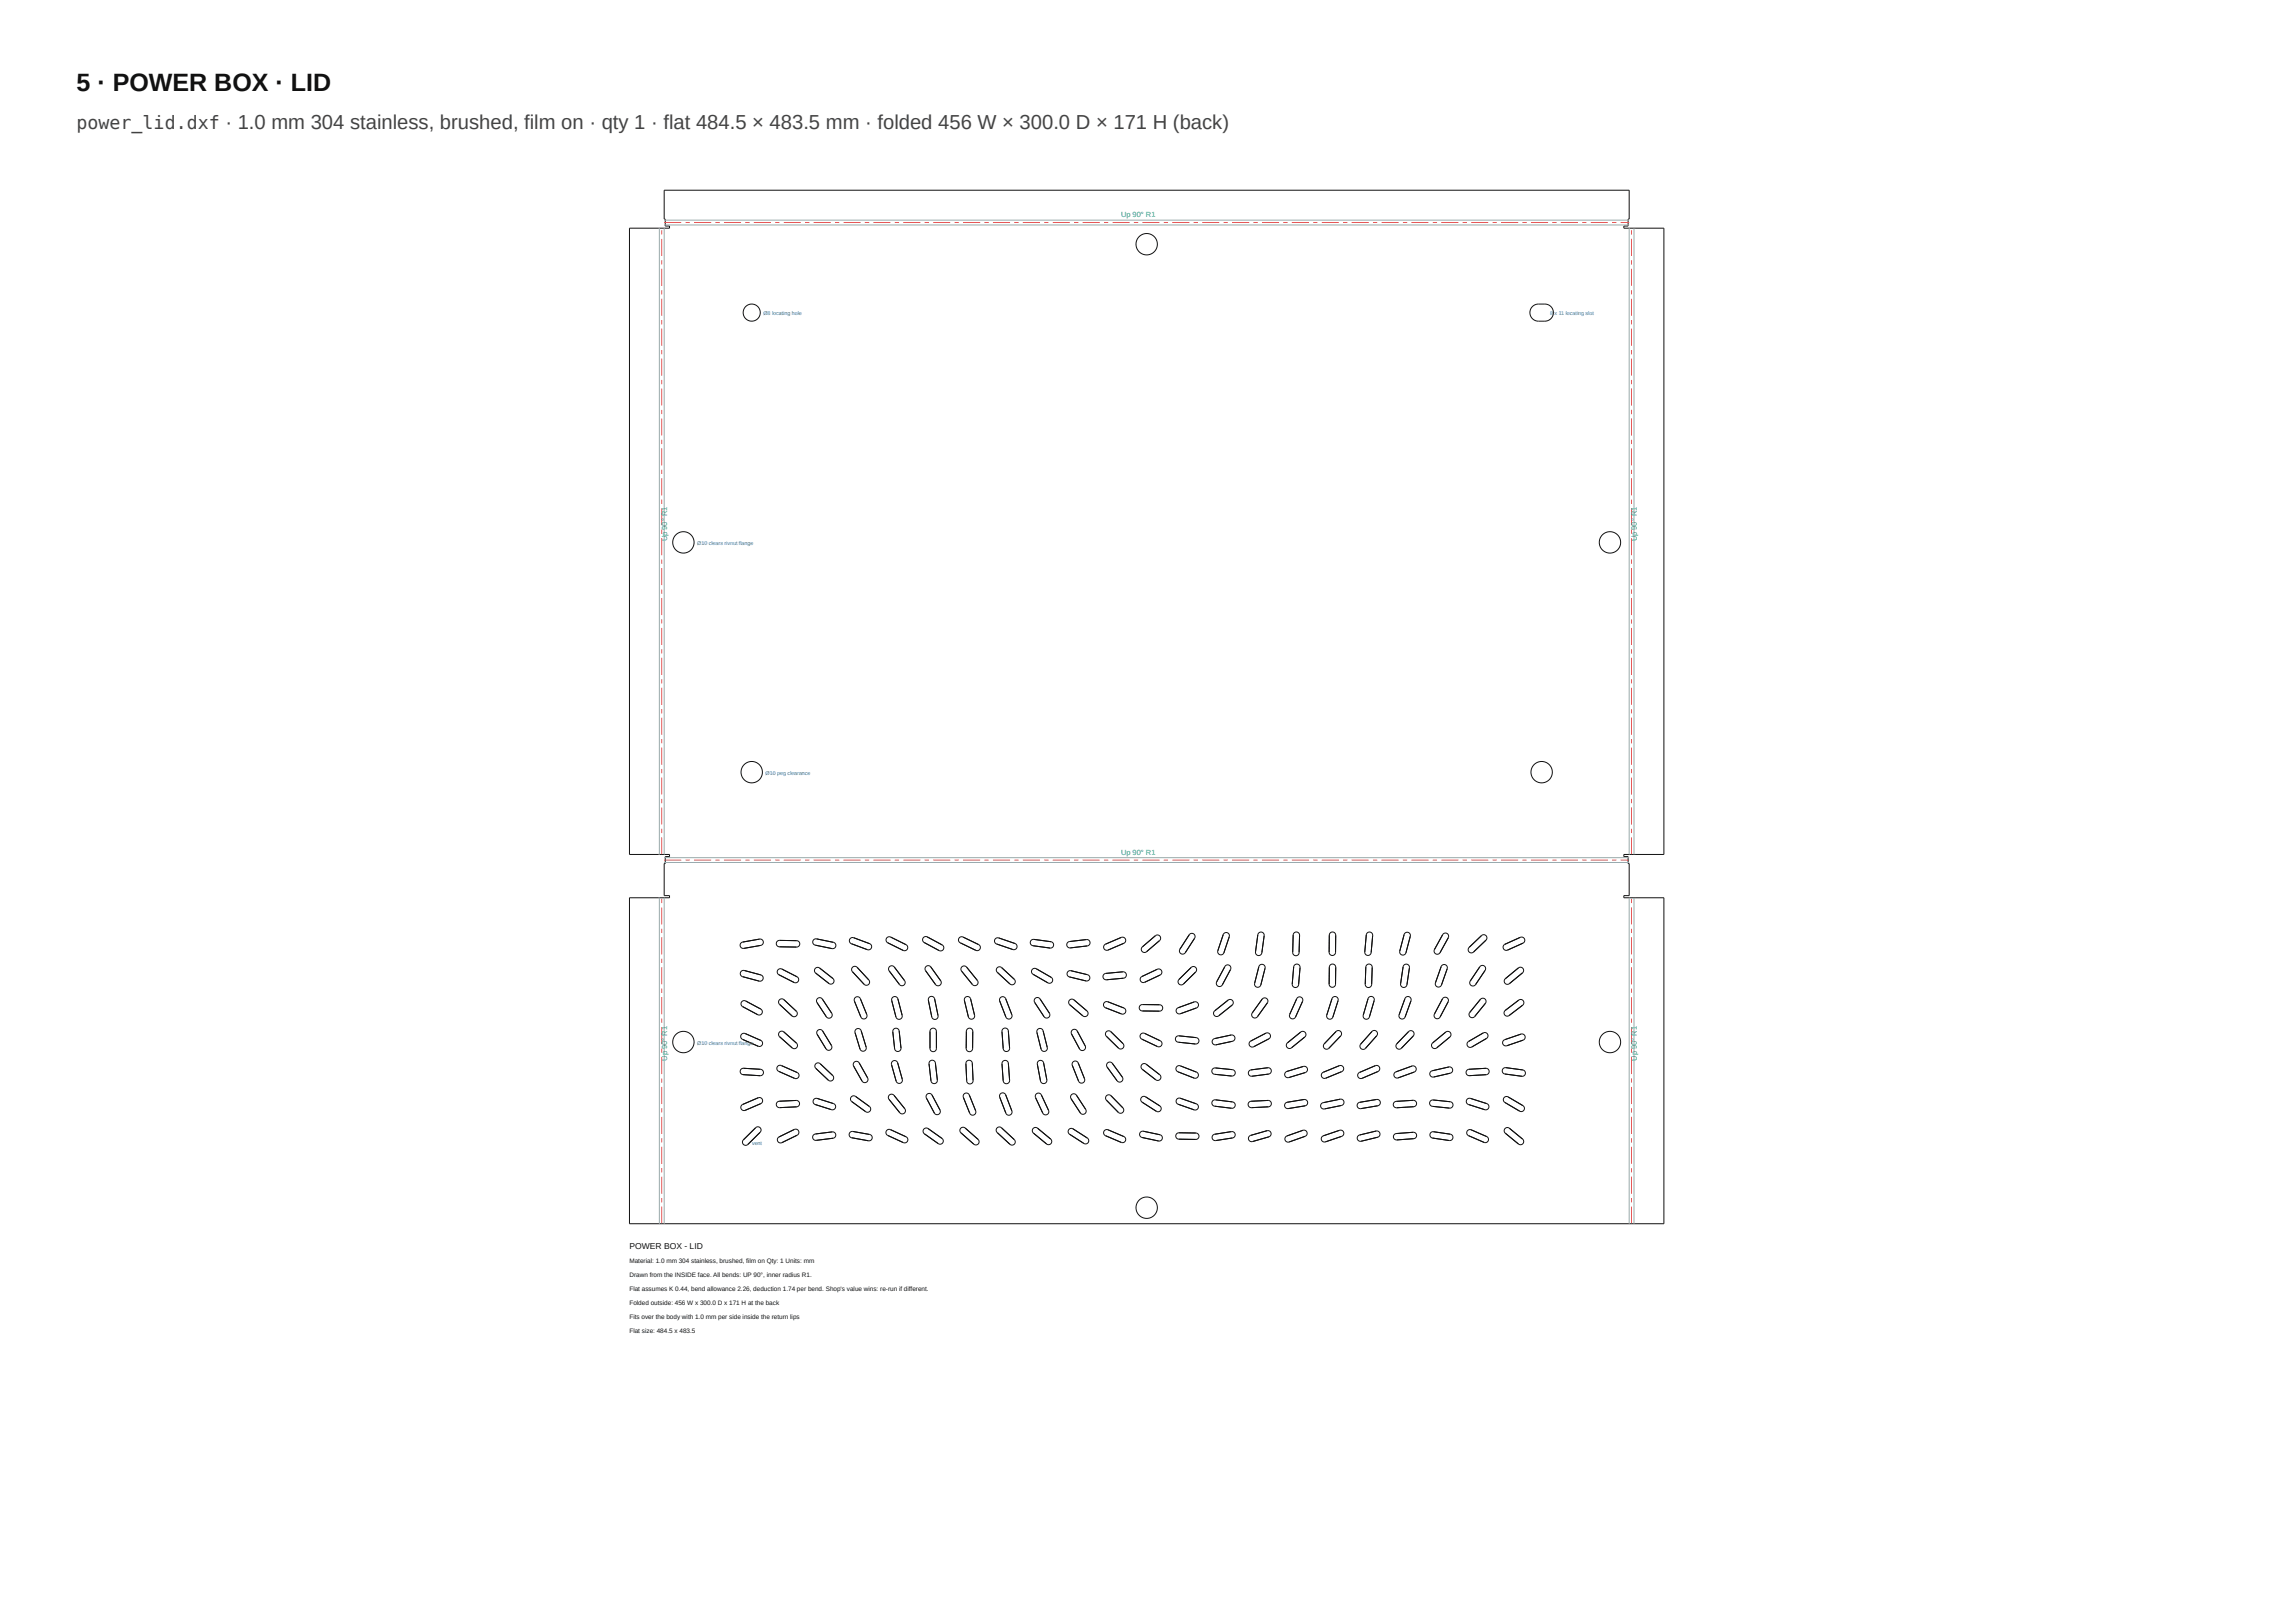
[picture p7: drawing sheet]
<svg xmlns="http://www.w3.org/2000/svg" width="420mm" height="297mm" viewBox="0 0 420 297" stroke-linecap="round" stroke-linejoin="round" font-family="sans-serif">
<defs><g id="words">
<text font-size="4.6" fill="#111" x="14" y="16.7">5 · POWER BOX · LID</text>
<text font-size="3.3" fill="#444" x="14" y="23.5">power_lid.dxf · 1.0 mm 304 stainless, brushed, film on · qty 1 · flat 484.5 × 483.5 mm · folded 456 W × 300.0 D × 171 H (back)</text>
<text font-size="1.6" fill="#111" x="115.3" y="228.6">POWER BOX - LID</text>
<g font-size="1.4" fill="#2a7">
<text x="205.3" y="39.7">Up 90° R1</text>
<text x="122.1" y="99.1" transform="rotate(-90 122.1 99.1)">Up 90° R1</text>
<text x="299.7" y="99.1" transform="rotate(-90 299.7 99.1)">Up 90° R1</text>
<text x="205.3" y="156.4">Up 90° R1</text>
<text x="122.1" y="194.1" transform="rotate(-90 122.1 194.1)">Up 90° R1</text>
<text x="299.7" y="194.1" transform="rotate(-90 299.7 194.1)">Up 90° R1</text>
</g>
<g font-size="1.2" fill="#111">
<text x="115.3" y="231.2">Material: 1.0 mm 304 stainless, brushed, film on Qty: 1 Units: mm</text>
<text x="115.3" y="233.7">Drawn from the INSIDE face. All bends: UP 90°, inner radius R1.</text>
<text x="115.3" y="236.3">Flat assumes K 0.44, bend allowance 2.26, deduction 1.74 per bend. Shop's value wins: re-run if different.</text>
<text x="115.3" y="238.8">Folded outside: 456 W x 300.0 D x 171 H at the back</text>
<text x="115.3" y="241.3">Fits over the body with 1.0 mm per side inside the return lips</text>
<text x="115.3" y="243.9">Flat size: 484.5 x 483.5</text>
</g>
<g font-size="1" fill="#25a">
<text x="139.8" y="57.7">Ø8 locating hole</text>
<text x="283.8" y="57.7">8 x 11 locating slot</text>
<text x="127.7" y="99.7">Ø10 clears rivnut flange</text>
<text x="140.2" y="141.8">Ø10 peg clearance</text>
<text x="127.7" y="191.2">Ø10 clears rivnut flange</text>
<text x="137.7" y="209.5">vent</text>
</g>
</g></defs>
<g fill="none" stroke="#111" stroke-width=".18">
<path d="M121.6 34.8h176.7v5.3h-.2v1.3h-.8v.4h7.3v114.6h-7.3v.4h.8v1.2h.2v5.9h-1v.4h7.3v59.6h-189.3v-59.6h7.3v-.4h-1v-5.9h.2v-1.2h.8v-.4h-7.3v-114.6h7.3v-.4h-.8v-1.3h-.2zM280.6 56.1l.8-.4 1.5-.1a1.56 1.56 0 0 1 1.5 1.6 1.56 1.56 0 0 1-1.5 1.6h-1.2a1.56 1.56 0 0 1-1.5-1 1.56 1.56 0 0 1 .4-1.7zM135.7 172.6l3.4-.7a.59 .59 0 0 1 .7 .4 .59 .59 0 0 1-.5 .7l-3.1 .6a.59 .59 0 0 1-.6-.4 .59 .59 0 0 1 .1-.6zM135.7 177.7l.6-.1 3 .8a.59 .59 0 0 1 .4 .7 .59 .59 0 0 1-.7 .4l-3-.8a.59 .59 0 0 1-.3-1zM142.3 172.3l.4-.2h3.2a.59 .59 0 0 1 .5 .6 .59 .59 0 0 1-.6 .6h-3.1a.59 .59 0 0 1-.5-.4 .59 .59 0 0 1 .1-.6zM142.5 177.4l.3-.1h.4l2.7 1.5a.59 .59 0 0 1 .3 .7 .59 .59 0 0 1-.8 .3l-2.8-1.4a.59 .59 0 0 1-.1-1zM149 172l.5-.2 3.1 .6a.59 .59 0 0 1 .4 .7 .59 .59 0 0 1-.7 .5l-3-.6a.59 .59 0 0 1-.3-1zM149.3 177.2l.3-.2 .4 .1 2.5 2a.59 .59 0 0 1 .1 .8 .59 .59 0 0 1-.8 .1l-2.5-1.9a.59 .59 0 0 1 0-.9zM155.7 171.8l.5-.2 3 1.1a.59 .59 0 0 1 .4 .7 .59 .59 0 0 1-.8 .4l-2.9-1.1a.59 .59 0 0 1-.2-.9zM156.1 177a.59 .59 0 0 1 .8 0l2.2 2.3a.59 .59 0 0 1-.1 .9 .59 .59 0 0 1-.8-.1l-2.1-2.3a.59 .59 0 0 1 0-.8zM162.4 171.6l.6-.2 2.9 1.5a.59 .59 0 0 1 .2 .8 .59 .59 0 0 1-.7 .2l-2.8-1.4a.59 .59 0 0 1-.2-.9zM162.8 176.9a.59 .59 0 0 1 .9 .1l1.9 2.5a.59 .59 0 0 1-.1 .8 .59 .59 0 0 1-.8-.1l-2-2.6v-.4z"/>
<path d="M169.1 171.5l.3-.1h.4l2.7 1.5a.59 .59 0 0 1 .2 .8 .59 .59 0 0 1-.7 .3l-2.8-1.5a.59 .59 0 0 1-.1-1zM169.5 176.9a.59 .59 0 0 1 .9 .1l1.8 2.5a.59 .59 0 0 1-.1 .8 .59 .59 0 0 1-.8-.1l-1.9-2.7v-.3zM175.7 171.6l.5-.2 3 1.5a.59 .59 0 0 1 .2 .7 .59 .59 0 0 1-.7 .3l-2.9-1.3a.59 .59 0 0 1-.1-1zM176.1 177a.59 .59 0 0 1 .9 0l1.9 2.4a.59 .59 0 0 1 0 .8 .59 .59 0 0 1-.9 0l-2-2.6-.1-.3zM182.2 171.8l.5-.2 3.1 1.1a.59 .59 0 0 1 .4 .7 .59 .59 0 0 1-.8 .4l-2.9-1a.59 .59 0 0 1-.3-1zM182.6 177.1a.59 .59 0 0 1 .8 0l2.3 2.1a.59 .59 0 0 1 0 .8 .59 .59 0 0 1-.8 .1l-2.3-2.2a.59 .59 0 0 1 0-.8zM188.8 172.1l.4-.2 3.2 .4a.59 .59 0 0 1 .5 .7 .59 .59 0 0 1-.6 .5l-3.1-.4a.59 .59 0 0 1-.5-.4 .59 .59 0 0 1 .1-.6zM189 177.4l.3-.2h.3l2.8 1.6a.59 .59 0 0 1 .3 .8 .59 .59 0 0 1-.8 .3l-2.7-1.6a.59 .59 0 0 1-.2-.9zM195.5 172.4l.3-.1 3.1-.4a.59 .59 0 0 1 .7 .6 .59 .59 0 0 1-.5 .6l-3.1 .4a.59 .59 0 0 1-.6-.4 .59 .59 0 0 1 .1-.7zM195.5 177.8l.6-.2 3 .8a.59 .59 0 0 1 .4 .7 .59 .59 0 0 1-.7 .4l-3-.7a.59 .59 0 0 1-.3-1zM202.1 178.3l.4-.2 3.1-.3a.59 .59 0 0 1 .6 .6 .59 .59 0 0 1-.5 .6l-3.1 .3a.59 .59 0 0 1-.6-.3 .59 .59 0 0 1 .1-.7zM202.2 172.9l3.1-1.4a.59 .59 0 0 1 .8 .4 .59 .59 0 0 1-.3 .7l-2.9 1.3a.59 .59 0 0 1-.7-.2 .59 .59 0 0 1 0-.8z"/>
<path d="M208.9 178.8l3-1.4a.59 .59 0 0 1 .8 .3 .59 .59 0 0 1-.3 .7l-2.8 1.4a.59 .59 0 0 1-.7-.2 .59 .59 0 0 1 0-.8zM209.2 173.3l2.3-2.1a.59 .59 0 0 1 .9 .1 .59 .59 0 0 1-.1 .8l-2.4 2.1a.59 .59 0 0 1-.8-.1 .59 .59 0 0 1 .1-.8zM215.9 179.3l2.2-2.2a.59 .59 0 0 1 .8 0 .59 .59 0 0 1 0 .8l-2.2 2.2a.59 .59 0 0 1-.8 0 .59 .59 0 0 1 0-.8zM217.8 171a.59 .59 0 0 1 .8-.1 .59 .59 0 0 1 .1 .8l-1.7 2.6a.59 .59 0 0 1-.8 .2 .59 .59 0 0 1-.2-.8zM224.1 170.8a.59 .59 0 0 1 .7-.1 .59 .59 0 0 1 .3 .7l-1 3a.59 .59 0 0 1-.7 .3 .59 .59 0 0 1-.4-.7zM224.4 176.7a.59 .59 0 0 1 .8 0 .59 .59 0 0 1 .1 .8l-1.5 2.7a.59 .59 0 0 1-.8 .3 .59 .59 0 0 1-.2-.8zM230.4 170.8a.59 .59 0 0 1 .7-.2 .59 .59 0 0 1 .4 .6l-.5 3.1a.59 .59 0 0 1-.6 .6 .59 .59 0 0 1-.5-.7zM230.7 176.6a.59 .59 0 0 1 .7 0 .59 .59 0 0 1 .2 .6l-.7 3a.59 .59 0 0 1-.8 .5 .59 .59 0 0 1-.4-.8zM237 170.7a.59 .59 0 0 1 .6-.1 .59 .59 0 0 1 .3 .6v3.1a.59 .59 0 0 1-.6 .6 .59 .59 0 0 1-.6-.6l.1-3.2zM237.1 176.6a.59 .59 0 0 1 .6-.1 .59 .59 0 0 1 .3 .6l-.2 3.1a.59 .59 0 0 1-.7 .5 .59 .59 0 0 1-.5-.6l.3-3.1zM243.6 170.7a.59 .59 0 0 1 .6-.1 .59 .59 0 0 1 .4 .5l-.1 3.2a.59 .59 0 0 1-.6 .6 .59 .59 0 0 1-.5-.6v-3.2zM243.6 176.6a.59 .59 0 0 1 .6-.1 .59 .59 0 0 1 .4 .5l-.1 3.1a.59 .59 0 0 1-.6 .6 .59 .59 0 0 1-.5-.6v-3.1z"/>
<path d="M250.3 176.6a.59 .59 0 0 1 .6-.1 .59 .59 0 0 1 .3 .5l-.1 3.2a.59 .59 0 0 1-.6 .5 .59 .59 0 0 1-.5-.6l.1-3.1zM250.4 170.7a.59 .59 0 0 1 .6-.1 .59 .59 0 0 1 .3 .6l-.3 3.1a.59 .59 0 0 1-.6 .5 .59 .59 0 0 1-.5-.6l.3-3.1zM257 176.6a.59 .59 0 0 1 .7-.1 .59 .59 0 0 1 .4 .6l-.5 3.1a.59 .59 0 0 1-.7 .5 .59 .59 0 0 1-.5-.7zM257.3 170.7a.59 .59 0 0 1 .7 0 .59 .59 0 0 1 .2 .6l-.8 3.1a.59 .59 0 0 1-.7 .4 .59 .59 0 0 1-.4-.7zM264 176.7a.59 .59 0 0 1 .7-.1 .59 .59 0 0 1 .3 .7l-1.1 2.9a.59 .59 0 0 1-.7 .4 .59 .59 0 0 1-.4-.7zM264.2 171a.59 .59 0 0 1 .8-.1 .59 .59 0 0 1 .2 .7l-1.5 2.8a.59 .59 0 0 1-.8 .2 .59 .59 0 0 1-.3-.8zM269 173.4l2.3-2.2a.59 .59 0 0 1 .8 0 .59 .59 0 0 1 0 .8l-2.3 2.2a.59 .59 0 0 1-.8 0 .59 .59 0 0 1 0-.8zM271 176.9a.59 .59 0 0 1 .8-.1 .59 .59 0 0 1 .1 .8l-1.7 2.6a.59 .59 0 0 1-.8 .1 .59 .59 0 0 1-.2-.8zM275.3 172.9l3.1-1.4a.59 .59 0 0 1 .7 .3 .59 .59 0 0 1-.2 .8l-2.9 1.3a.59 .59 0 0 1-.7-.2 .59 .59 0 0 1 0-.8zM275.6 179.1l2.4-2a.59 .59 0 0 1 .8 .1 .59 .59 0 0 1 0 .8l-2.4 2a.59 .59 0 0 1-.9-.1 .59 .59 0 0 1 .1-.8zM135.7 195.7l.4-.2 3.1 .2a.59 .59 0 0 1 .6 .6 .59 .59 0 0 1-.6 .6l-3.2-.2a.59 .59 0 0 1-.4-.4 .59 .59 0 0 1 .1-.6zM135.8 189.3l.5-.2 3 1.3a.59 .59 0 0 1 .3 .8 .59 .59 0 0 1-.8 .3l-2.8-1.3a.59 .59 0 0 1-.2-.9z"/>
<path d="M135.9 183.2l.3-.1 .3 .1 2.8 1.5a.59 .59 0 0 1 .2 .7 .59 .59 0 0 1-.8 .3l-2.7-1.5a.59 .59 0 0 1-.1-1zM142.4 195.1l.6-.1 2.9 1.3a.59 .59 0 0 1 .4 .7 .59 .59 0 0 1-.8 .3l-2.9-1.2a.59 .59 0 0 1-.2-1zM142.7 188.9a.59 .59 0 0 1 .8-.1l2.3 2.1a.59 .59 0 0 1 .1 .8 .59 .59 0 0 1-.8 .1l-2.4-2.1a.59 .59 0 0 1 0-.8zM142.7 183a.59 .59 0 0 1 .8-.1l2.3 2.2a.59 .59 0 0 1 0 .8 .59 .59 0 0 1-.8 0l-2.3-2.1a.59 .59 0 0 1 0-.8zM149.4 194.7a.59 .59 0 0 1 .8 0l2.3 2.1a.59 .59 0 0 1 0 .8 .59 .59 0 0 1-.8 .1l-2.3-2.2a.59 .59 0 0 1 0-.8zM149.7 182.7a.59 .59 0 0 1 .9 .1l1.7 2.6a.59 .59 0 0 1-.2 .8 .59 .59 0 0 1-.8-.1l-1.7-2.6-.1-.4zM149.7 188.6a.59 .59 0 0 1 .9 .1l1.6 2.6a.59 .59 0 0 1-.2 .8 .59 .59 0 0 1-.8-.2l-1.6-2.6-.1-.3zM156.4 194.4a.59 .59 0 0 1 .9 .1l1.5 2.7a.59 .59 0 0 1-.2 .8 .59 .59 0 0 1-.8-.2l-1.6-2.8v-.3zM156.6 182.6a.59 .59 0 0 1 .9 .2l1.2 2.9a.59 .59 0 0 1-.3 .7 .59 .59 0 0 1-.8-.3l-1.2-3zM156.7 188.4a.59 .59 0 0 1 1 .2l.9 3a.59 .59 0 0 1-.4 .8 .59 .59 0 0 1-.7-.4l-.9-3zM163.4 194.3a.59 .59 0 0 1 1 .2l.8 3a.59 .59 0 0 1-.4 .7 .59 .59 0 0 1-.7-.4l-.9-3zM163.4 182.6a.59 .59 0 0 1 1 .2l.8 3a.59 .59 0 0 1-.4 .7 .59 .59 0 0 1-.8-.4l-.7-3z"/>
<path d="M163.7 188.3a.59 .59 0 0 1 .9 .4l.4 3.1a.59 .59 0 0 1-.6 .6 .59 .59 0 0 1-.6-.5l-.3-3.1zM170.1 182.5a.59 .59 0 0 1 1 .3l.6 3.1a.59 .59 0 0 1-.4 .6 .59 .59 0 0 1-.7-.4l-.6-3.1zM170.3 194.2a.59 .59 0 0 1 1 .4l.3 3.1a.59 .59 0 0 1-.5 .6 .59 .59 0 0 1-.6-.5l-.4-3.1zM170.4 188.3a.59 .59 0 0 1 .7-.1 .59 .59 0 0 1 .3 .5l.1 3.2a.59 .59 0 0 1-.6 .6 .59 .59 0 0 1-.6-.6v-3.2zM176.7 182.5a.59 .59 0 0 1 1 .3l.7 3a.59 .59 0 0 1-.4 .7 .59 .59 0 0 1-.7-.4l-.7-3zM177 194.2a.59 .59 0 0 1 .6-.1 .59 .59 0 0 1 .4 .5l.2 3.1a.59 .59 0 0 1-.6 .7 .59 .59 0 0 1-.6-.6l-.2-3.2zM177.1 188.3a.59 .59 0 0 1 .7-.1 .59 .59 0 0 1 .3 .5v3.2a.59 .59 0 0 1-.6 .6 .59 .59 0 0 1-.6-.6v-3.2zM183.2 182.6a.59 .59 0 0 1 .9 .2l1.2 2.9a.59 .59 0 0 1-.4 .7 .59 .59 0 0 1-.7-.3l-1.2-2.9v-.3zM183.6 188.3a.59 .59 0 0 1 .6-.1 .59 .59 0 0 1 .4 .5l.3 3.1a.59 .59 0 0 1-.6 .6 .59 .59 0 0 1-.6-.5l-.2-3.1zM183.6 194.2a.59 .59 0 0 1 .6-.1 .59 .59 0 0 1 .4 .5l.3 3.1a.59 .59 0 0 1-.6 .6 .59 .59 0 0 1-.6-.5l-.2-3.1zM189.5 182.7a.59 .59 0 0 1 .9 .1l1.7 2.6a.59 .59 0 0 1-.1 .8 .59 .59 0 0 1-.8-.1l-1.8-2.7v-.4zM190 188.4a.59 .59 0 0 1 1 .2l.7 3.1a.59 .59 0 0 1-.4 .7 .59 .59 0 0 1-.7-.4l-.7-3.1z"/>
<path d="M190.1 194.2a.59 .59 0 0 1 1 .3l.6 3.1a.59 .59 0 0 1-.5 .7 .59 .59 0 0 1-.7-.5l-.6-3.1zM195.8 183a.59 .59 0 0 1 .8 0l2.4 2a.59 .59 0 0 1 .1 .8 .59 .59 0 0 1-.8 .1l-2.4-2a.59 .59 0 0 1-.1-.9zM196.3 188.6a.59 .59 0 0 1 .9 .1l1.5 2.7a.59 .59 0 0 1-.3 .8 .59 .59 0 0 1-.7-.2l-1.5-2.8-.1-.3zM196.5 194.3a.59 .59 0 0 1 .9 .2l1.2 2.9a.59 .59 0 0 1-.4 .8 .59 .59 0 0 1-.7-.4l-1.2-2.9zM202.2 183.5l.5-.2 3.1 1.2a.59 .59 0 0 1 .3 .7 .59 .59 0 0 1-.8 .4l-2.9-1.2a.59 .59 0 0 1-.2-.9zM202.6 188.8a.59 .59 0 0 1 .8 0l2.2 2.2a.59 .59 0 0 1 0 .8 .59 .59 0 0 1-.8 0l-2.2-2.2a.59 .59 0 0 1 0-.8zM202.8 194.5a.59 .59 0 0 1 .8 .1l1.9 2.5a.59 .59 0 0 1-.1 .8 .59 .59 0 0 1-.9-.1l-1.8-2.5-.1-.4zM208.8 184l.4-.2 3.1 .1a.59 .59 0 0 1 .6 .6 .59 .59 0 0 1-.6 .5h-3.1a.59 .59 0 0 1-.6-.4 .59 .59 0 0 1 .2-.6zM208.9 189.2l.6-.1 2.9 1.3a.59 .59 0 0 1 .3 .8 .59 .59 0 0 1-.8 .3l-2.8-1.3a.59 .59 0 0 1-.2-1zM209.1 194.8l.3-.2 .4 .1 2.5 2a.59 .59 0 0 1 .1 .8 .59 .59 0 0 1-.8 .1l-2.5-1.9a.59 .59 0 0 1 0-.9zM215.4 189.8l.4-.2 3.2 .3a.59 .59 0 0 1 .5 .6 .59 .59 0 0 1-.6 .6l-3.1-.4a.59 .59 0 0 1-.5-.3 .59 .59 0 0 1 .1-.6zM215.5 195.2l.5-.2 3 1.2a.59 .59 0 0 1 .4 .8 .59 .59 0 0 1-.8 .3l-2.9-1.1a.59 .59 0 0 1-.2-1z"/>
<path d="M215.5 184.5l3.1-1.1a.59 .59 0 0 1 .8 .3 .59 .59 0 0 1-.4 .8l-2.9 1a.59 .59 0 0 1-.7-.2 .59 .59 0 0 1 .1-.8zM222 195.6l.5-.2 3.1 .3a.59 .59 0 0 1 .6 .7 .59 .59 0 0 1-.7 .5l-3.1-.3a.59 .59 0 0 1-.4-1zM222.1 190.2l.3-.1 3-.7a.59 .59 0 0 1 .7 .5 .59 .59 0 0 1-.4 .7l-3.1 .6a.59 .59 0 0 1-.6-.3 .59 .59 0 0 1 .1-.7zM222.3 185l2.6-2a.59 .59 0 0 1 .8 .1 .59 .59 0 0 1-.1 .8l-2.4 2a.59 .59 0 0 1-.8-.1 .59 .59 0 0 1-.1-.8zM228.7 195.9l.3-.1 3.1-.4a.59 .59 0 0 1 .7 .5 .59 .59 0 0 1-.5 .7l-3.1 .4a.59 .59 0 0 1-.6-.4 .59 .59 0 0 1 .1-.7zM228.8 190.7l3-1.6a.59 .59 0 0 1 .8 .2 .59 .59 0 0 1-.3 .8l-2.7 1.4a.59 .59 0 0 1-.8-.1 .59 .59 0 0 1 0-.7zM231.2 182.7a.59 .59 0 0 1 .7 .1 .59 .59 0 0 1 .2 .7l-1.9 2.6a.59 .59 0 0 1-.8 .1 .59 .59 0 0 1-.1-.8zM235.4 196.3l3.2-1.1a.59 .59 0 0 1 .8 .3 .59 .59 0 0 1-.4 .8l-3 .9a.59 .59 0 0 1-.7-.2 .59 .59 0 0 1 .1-.7zM235.6 190.9l2.6-2a.59 .59 0 0 1 .8 .1 .59 .59 0 0 1-.1 .8l-2.4 1.9a.59 .59 0 0 1-.8 0 .59 .59 0 0 1-.1-.8zM237.6 182.6a.59 .59 0 0 1 .7-.1 .59 .59 0 0 1 .2 .8l-1.3 2.8a.59 .59 0 0 1-.8 .3 .59 .59 0 0 1-.3-.8zM242.1 196.3l3.1-1.3a.59 .59 0 0 1 .8 .3 .59 .59 0 0 1-.4 .8l-2.9 1.2a.59 .59 0 0 1-.7-.2 .59 .59 0 0 1 .1-.8zM244 182.6a.59 .59 0 0 1 .7-.2 .59 .59 0 0 1 .3 .7l-1 3a.59 .59 0 0 1-.7 .4 .59 .59 0 0 1-.4-.7z"/>
<path d="M244.6 188.8a.59 .59 0 0 1 .9 0 .59 .59 0 0 1 0 .8l-2.2 2.2a.59 .59 0 0 1-.8 0 .59 .59 0 0 1 0-.8zM248.7 196.4l3.1-1.4a.59 .59 0 0 1 .8 .3 .59 .59 0 0 1-.3 .8l-2.9 1.2a.59 .59 0 0 1-.7-.2 .59 .59 0 0 1 0-.7zM250.7 182.5a.59 .59 0 0 1 .7-.1 .59 .59 0 0 1 .2 .7l-.9 3a.59 .59 0 0 1-.7 .4 .59 .59 0 0 1-.4-.7zM251.2 188.7a.59 .59 0 0 1 .8 0 .59 .59 0 0 1 .1 .8l-2.1 2.4a.59 .59 0 0 1-.8 0 .59 .59 0 0 1-.1-.8zM255.4 196.3l3.1-1.2a.59 .59 0 0 1 .8 .3 .59 .59 0 0 1-.4 .8l-2.9 1.1a.59 .59 0 0 1-.7-.3 .59 .59 0 0 1 .1-.7zM257.3 182.6a.59 .59 0 0 1 .8-.1 .59 .59 0 0 1 .2 .7l-1 2.9a.59 .59 0 0 1-.8 .3 .59 .59 0 0 1-.3-.7zM257.9 188.8a.59 .59 0 0 1 .8 0 .59 .59 0 0 1 .1 .8l-2.2 2.2a.59 .59 0 0 1-.8 0 .59 .59 0 0 1-.1-.8zM261.9 196.1l3.4-.8a.59 .59 0 0 1 .7 .4 .59 .59 0 0 1-.4 .7l-3.1 .7a.59 .59 0 0 1-.6-.3 .59 .59 0 0 1 0-.7zM262.3 190.8l2.4-1.9a.59 .59 0 0 1 .8 .1 .59 .59 0 0 1 0 .8l-2.4 2a.59 .59 0 0 1-.9-.1 .59 .59 0 0 1 .1-.9zM264.2 182.7a.59 .59 0 0 1 .7-.1 .59 .59 0 0 1 .2 .7l-1.4 2.8a.59 .59 0 0 1-.8 .3 .59 .59 0 0 1-.3-.9zM268.6 195.9l.3-.2 3.2-.2a.59 .59 0 0 1 .6 .6 .59 .59 0 0 1-.6 .6l-3.1 .1a.59 .59 0 0 1-.5-.3 .59 .59 0 0 1 .1-.6zM268.8 190.6l2.8-1.6a.59 .59 0 0 1 .8 .2 .59 .59 0 0 1-.2 .8l-2.7 1.6a.59 .59 0 0 1-.8-.2 .59 .59 0 0 1 .1-.8z"/>
<path d="M271.1 182.9a.59 .59 0 0 1 .8-.1 .59 .59 0 0 1 .1 .8l-2 2.4a.59 .59 0 0 1-.8 .1 .59 .59 0 0 1-.1-.8zM275.2 195.6l.5-.2 3.1 .4a.59 .59 0 0 1 .5 .7 .59 .59 0 0 1-.6 .5l-3.1-.5a.59 .59 0 0 1-.4-.9zM275.3 190.4l3.2-1.2a.59 .59 0 0 1 .7 .4 .59 .59 0 0 1-.3 .8l-3 1a.59 .59 0 0 1-.7-.3 .59 .59 0 0 1 .1-.7zM275.6 184.9l2.5-1.9a.59 .59 0 0 1 .8 .1 .59 .59 0 0 1-.1 .9l-2.5 1.9a.59 .59 0 0 1-.8-.2 .59 .59 0 0 1 .1-.8zM135.8 202.3l3-1.4a.59 .59 0 0 1 .8 .3 .59 .59 0 0 1-.3 .8l-2.9 1.2a.59 .59 0 0 1-.7-.2 .59 .59 0 0 1 .1-.7zM136.1 208.6l2.2-2.2a.59 .59 0 0 1 .9 0 .59 .59 0 0 1 0 .8l-2.3 2.2a.59 .59 0 0 1-.8 0 .59 .59 0 0 1 0-.8zM142.3 201.7l.4-.2 3.1-.1a.59 .59 0 0 1 .6 .5 .59 .59 0 0 1-.5 .7l-3.2 .1a.59 .59 0 0 1-.5-.3 .59 .59 0 0 1 .1-.7zM142.5 208.1l2.9-1.4a.59 .59 0 0 1 .8 .3 .59 .59 0 0 1-.3 .8l-2.8 1.3a.59 .59 0 0 1-.7-.2 .59 .59 0 0 1 .1-.8zM149 207.7l3.4-.6a.59 .59 0 0 1 .6 .5 .59 .59 0 0 1-.4 .7l-3.2 .4a.59 .59 0 0 1-.6-.4 .59 .59 0 0 1 .2-.6zM149.1 201.1l.5-.1 3 1a.59 .59 0 0 1 .4 .7 .59 .59 0 0 1-.8 .4l-2.9-1a.59 .59 0 0 1-.2-1zM155.6 207.2l.5-.1 3.1 .5a.59 .59 0 0 1 .5 .7 .59 .59 0 0 1-.7 .5l-3.1-.6a.59 .59 0 0 1-.3-1zM155.9 200.7l.3-.2 .3 .1 2.7 1.9a.59 .59 0 0 1 .1 .8 .59 .59 0 0 1-.8 .1l-2.5-1.8a.59 .59 0 0 1-.1-.9z"/>
<path d="M162.4 206.8l.5-.1 3 1.3a.59 .59 0 0 1 .3 .8 .59 .59 0 0 1-.8 .3l-2.8-1.3a.59 .59 0 0 1-.2-1zM162.8 200.4a.59 .59 0 0 1 .9 .1l2 2.4a.59 .59 0 0 1-.1 .8 .59 .59 0 0 1-.9-.1l-2-2.5v-.3zM169.2 206.6l.3-.2 .3 .1 2.7 1.8a.59 .59 0 0 1 .1 .8 .59 .59 0 0 1-.8 .2l-2.6-1.8a.59 .59 0 0 1 0-.9zM169.7 200.3a.59 .59 0 0 1 .9 .1l1.5 2.8a.59 .59 0 0 1-.2 .7 .59 .59 0 0 1-.8-.2l-1.5-2.8v-.3zM175.9 206.5a.59 .59 0 0 1 .8-.1l2.4 2.1a.59 .59 0 0 1 0 .8 .59 .59 0 0 1-.8 .1l-2.4-2.1a.59 .59 0 0 1 0-.8zM176.5 200.2a.59 .59 0 0 1 1 .2l1.1 2.9a.59 .59 0 0 1-.3 .7 .59 .59 0 0 1-.8-.3l-1.1-2.9v-.3zM182.5 206.4a.59 .59 0 0 1 .9 0l2.3 2.1a.59 .59 0 0 1 0 .9 .59 .59 0 0 1-.8 0l-2.3-2.1a.59 .59 0 0 1-.1-.9zM183.2 200.2a.59 .59 0 0 1 .9 .2l1.2 2.9a.59 .59 0 0 1-.4 .8 .59 .59 0 0 1-.7-.4l-1.2-3zM189.1 206.5a.59 .59 0 0 1 .9 0l2.4 2a.59 .59 0 0 1 0 .8 .59 .59 0 0 1-.8 .1l-2.4-2a.59 .59 0 0 1-.1-.9zM189.7 200.2a.59 .59 0 0 1 1 .2l1.3 2.8a.59 .59 0 0 1-.3 .8 .59 .59 0 0 1-.8-.3l-1.3-2.9zM195.7 206.7l.4-.2 .3 .1 2.7 1.7a.59 .59 0 0 1 .2 .8 .59 .59 0 0 1-.9 .1l-2.6-1.6a.59 .59 0 0 1-.1-.9zM196.2 200.3a.59 .59 0 0 1 .9 .1l1.7 2.6a.59 .59 0 0 1-.2 .8 .59 .59 0 0 1-.8-.1l-1.7-2.6-.1-.4z"/>
<path d="M202.2 206.9l.6-.2 3 1.3a.59 .59 0 0 1 .3 .8 .59 .59 0 0 1-.8 .3l-2.9-1.3a.59 .59 0 0 1-.2-.9zM202.6 200.5a.59 .59 0 0 1 .8 0l2.2 2.2a.59 .59 0 0 1 0 .9 .59 .59 0 0 1-.8 0l-2.2-2.3a.59 .59 0 0 1 0-.8zM208.8 207.2l.5-.2 3.1 .7a.59 .59 0 0 1 .4 .7 .59 .59 0 0 1-.7 .4l-3-.6a.59 .59 0 0 1-.3-1zM209 200.8l.4-.2 .3 .1 2.7 1.7a.59 .59 0 0 1 .1 .8 .59 .59 0 0 1-.8 .2l-2.6-1.7a.59 .59 0 0 1-.1-.9zM215.4 207.5l.4-.2h3.1a.59 .59 0 0 1 .6 .6 .59 .59 0 0 1-.6 .6h-3.1a.59 .59 0 0 1-.5-.4 .59 .59 0 0 1 .1-.6zM215.5 201.1l.3-.1h.3l2.9 1a.59 .59 0 0 1 .4 .7 .59 .59 0 0 1-.7 .4l-3-1a.59 .59 0 0 1-.2-1zM222 201.5l.5-.2 3.1 .3a.59 .59 0 0 1 .6 .7 .59 .59 0 0 1-.7 .5l-3.1-.4a.59 .59 0 0 1-.4-.9zM222.1 207.7l.3-.1 3.1-.5a.59 .59 0 0 1 .6 .5 .59 .59 0 0 1-.4 .6l-3.1 .5a.59 .59 0 0 1-.6-.3 .59 .59 0 0 1 .1-.7zM228.7 201.7l.4-.2 3.1-.1a.59 .59 0 0 1 .6 .5 .59 .59 0 0 1-.5 .6l-3.2 .2a.59 .59 0 0 1-.5-.3 .59 .59 0 0 1 .1-.7zM228.7 208l3.3-1.1a.59 .59 0 0 1 .7 .4 .59 .59 0 0 1-.4 .7l-3 .9a.59 .59 0 0 1-.6-.2 .59 .59 0 0 1 0-.7zM235.4 201.9l.3-.2 3.1-.5a.59 .59 0 0 1 .6 .5 .59 .59 0 0 1-.4 .7l-3.1 .5a.59 .59 0 0 1-.6-.4 .59 .59 0 0 1 .1-.6zM235.4 208l3.2-1.2a.59 .59 0 0 1 .7 .4 .59 .59 0 0 1-.3 .7l-3 1.1a.59 .59 0 0 1-.7-.3 .59 .59 0 0 1 .1-.7z"/>
<path d="M242 201.9l3.4-.7a.59 .59 0 0 1 .7 .4 .59 .59 0 0 1-.5 .7l-3.1 .6a.59 .59 0 0 1-.6-.2 .59 .59 0 0 1 .1-.8zM242.1 208l3.2-1.1a.59 .59 0 0 1 .7 .3 .59 .59 0 0 1-.4 .8l-2.9 1a.59 .59 0 0 1-.7-.3 .59 .59 0 0 1 .1-.7zM248.7 207.9l3.3-.9a.59 .59 0 0 1 .7 .4 .59 .59 0 0 1-.4 .7l-3.1 .7a.59 .59 0 0 1-.6-.2 .59 .59 0 0 1 .1-.7zM248.7 201.9l3.4-.7a.59 .59 0 0 1 .6 .5 .59 .59 0 0 1-.5 .7l-3 .5a.59 .59 0 0 1-.7-.3 .59 .59 0 0 1 .2-.7zM255.2 201.7l.5-.1 3.1-.2a.59 .59 0 0 1 .6 .5 .59 .59 0 0 1-.6 .6l-3.1 .2a.59 .59 0 0 1-.5-.3 .59 .59 0 0 1 0-.7zM255.3 207.6l.3-.2 3.2-.2a.59 .59 0 0 1 .6 .6 .59 .59 0 0 1-.5 .6l-3.2 .2a.59 .59 0 0 1-.5-.3 .59 .59 0 0 1 .1-.7zM261.9 201.5l.5-.2 3.1 .3a.59 .59 0 0 1 .5 .7 .59 .59 0 0 1-.6 .5l-3.1-.3a.59 .59 0 0 1-.4-1zM261.9 207.3l.5-.2 3.1 .5a.59 .59 0 0 1 .5 .6 .59 .59 0 0 1-.6 .5l-3.1-.4a.59 .59 0 0 1-.4-1zM268.6 201.2l.5-.2 3.1 1a.59 .59 0 0 1 .4 .7 .59 .59 0 0 1-.7 .4l-3-1a.59 .59 0 0 1-.3-.9zM268.7 206.9l.3-.2h.3l2.9 1.3a.59 .59 0 0 1 .3 .8 .59 .59 0 0 1-.8 .3l-2.8-1.3a.59 .59 0 0 1-.2-.9zM275.4 200.9l.3-.2h.3l2.8 1.6a.59 .59 0 0 1 .2 .8 .59 .59 0 0 1-.8 .2l-2.7-1.5a.59 .59 0 0 1-.1-.9zM275.6 206.5l.3-.2 .4 .1 2.5 2a.59 .59 0 0 1 0 .9 .59 .59 0 0 1-.8 .1l-2.4-2a.59 .59 0 0 1 0-.9z"/>
<circle cx="137.6" cy="57.2" r="1.56"/>
<circle cx="210" cy="44.7" r="1.96"/>
<circle cx="125.1" cy="99.3" r="1.96"/>
<circle cx="294.8" cy="99.3" r="1.96"/>
<circle cx="137.6" cy="141.3" r="1.96"/>
<circle cx="282.3" cy="141.3" r="1.96"/>
<circle cx="125.1" cy="190.7" r="1.96"/>
<circle cx="294.8" cy="190.7" r="1.96"/>
<circle cx="210" cy="221" r="1.96"/>
</g>
<g fill="#000">
<path d="M136 178.7l3 .8zM136 172.4l3.1-.5zM136.2 173.6l3.1-.6zM136.3 177.6l3 .8zM142.6 178.4l2.8 1.4zM143.2 177.3l2.7 1.5zM149.3 173l3 .6zM149.3 178.1l2.5 1.9zM149.5 171.8l3.1 .6zM150.1 177.1l2.4 2zM155.9 172.7l2.9 1.1zM156.1 177.8l2.1 2.3z"/>
<path d="M156.3 171.6l2.9 1.1zM156.9 177l2.2 2.3zM162.6 172.5l2.8 1.4zM162.8 177.7l1.9 2.5zM163.1 171.5l2.8 1.4zM163.7 177l1.9 2.5zM169.2 172.5l2.8 1.5zM169.5 177.6l1.8 2.6zM169.8 171.4l2.7 1.5zM170.4 177l1.8 2.5zM175.8 172.6l2.9 1.3zM176.1 177.7l1.9 2.5z"/>
<path d="M176.4 171.5l2.8 1.4zM177 177l1.9 2.4zM182.5 172.8l2.9 1zM182.6 177.9l2.3 2.2zM182.9 171.6l2.9 1.1zM183.4 177.1l2.3 2.1zM189.2 178.3l2.7 1.6zM189.7 177.3l2.7 1.5zM195.8 178.8l3 .7zM196.1 177.6l3 .8zM202.4 172.8l2.9-1.3zM202.9 173.9l2.9-1.3z"/>
<path d="M209.1 178.7l2.8-1.3zM209.2 173.3l2.3-2.1zM209.6 179.8l2.8-1.4zM209.9 174.2l2.4-2.1zM215.9 179.3l2.2-2.2zM217.7 171.1l-1.7 2.6zM218.7 171.7l-1.7 2.6zM224.2 176.9l-1.4 2.8zM224 171l-1 3zM225.1 171.4l-1 3zM230.5 176.9l-.8 3zM257.1 171l-.8 3.1z"/>
<path d="M258.2 171.3l-.8 3.1zM264.1 171.1l-1.5 2.7zM263.9 176.9l-1.1 3zM265.2 171.6l-1.5 2.8zM269 173.4l2.3-2.2zM270.9 176.9l-1.7 2.6zM269.8 174.2l2.3-2.2zM275.5 172.8l2.9-1.3zM275.6 179.1l2.4-2zM276 173.9l2.9-1.3zM136 190.2l2.8 1.3zM136 184.2l2.7 1.5z"/>
<path d="M136.4 189.1l2.9 1.3zM136.5 183.2l2.8 1.5zM142.6 196.1l2.9 1.2zM142.7 189.7l2.4 2.1zM142.7 183.8l2.3 2.1zM143.1 195l2.8 1.3zM143.5 188.8l2.3 2.1zM143.5 182.9l2.3 2.2zM149.4 195.5l2.3 2.2zM149.6 183.5l1.7 2.6zM149.6 189.3l1.6 2.6zM150.2 194.7l2.3 2.1z"/>
<path d="M150.6 182.8l1.7 2.6zM150.6 188.7l1.6 2.6zM156.3 195.1l1.5 2.7zM156.4 183.2l1.2 2.9zM156.6 189l.9 3zM157.3 194.5l1.5 2.7zM157.5 182.8l1.2 2.9zM157.7 188.6l.9 3zM163.2 194.8l.9 3zM163.3 183.1l.7 3zM164.4 194.5l.8 3zM164.4 182.8l.8 3z"/>
<path d="M170 183l.6 3.1zM171.1 182.8l.6 3.1zM176.6 183.1l.7 3zM177.7 182.8l.7 3zM183 183.2l1.2 2.9zM184.1 182.8l1.2 2.9zM189.4 183.5l1.8 2.6zM189.9 188.9l.7 3.1zM189.9 194.7l.6 3.1zM190.4 182.8l1.7 2.6zM191 188.6l.7 3.1zM191.1 194.5l.6 3.1z"/>
<path d="M195.9 183.9l2.4 2zM196.2 189.2l1.5 2.8zM196.3 194.9l1.2 2.9zM196.6 183l2.4 2zM197.2 188.7l1.5 2.7zM197.4 194.5l1.2 2.9zM202.4 184.4l2.9 1.2zM202.6 189.6l2.2 2.2zM202.7 195.3l1.8 2.5zM202.8 183.3l3 1.2zM203.4 188.8l2.2 2.2zM203.6 194.6l1.9 2.5z"/>
<path d="M209.1 190.2l2.8 1.3zM209.1 195.7l2.5 1.9zM209.6 189.1l2.8 1.3zM209.9 194.8l2.4 1.9zM215.7 196.2l2.9 1.1zM215.7 184.4l2.9-1zM216.1 185.5l2.9-1zM216.1 195.1l2.9 1.1zM216.7 180.1l2.2-2.2zM222.4 190.1l3-.7zM222.4 185l2.5-2zM222.6 191.2l3.1-.6z"/>
<path d="M223.2 185.9l2.4-2zM225.3 177.5l-1.5 2.7zM229 190.5l2.8-1.4zM231.1 182.8l-1.8 2.6zM229.6 191.5l2.7-1.4zM232.1 183.5l-1.9 2.6zM231.6 177.2l-.7 3zM235.6 196.1l3-.9zM235.7 190.8l2.5-1.9zM236 197.2l3-.9zM237.4 182.8l-1.3 2.8zM236.5 191.7l2.4-1.9z"/>
<path d="M238.5 183.3l-1.3 2.8zM242.3 196.2l2.9-1.2zM244.6 188.8l-2.1 2.2zM242.7 197.3l2.9-1.2zM243.9 182.8l-1 3zM245.5 189.6l-2.2 2.2zM245 183.1l-1 3zM248.9 196.3l2.9-1.3zM251.2 188.7l-2.1 2.4zM249.4 197.3l2.9-1.2zM250.5 182.8l-.9 3zM252.1 189.5l-2.1 2.4z"/>
<path d="M251.6 183.1l-.9 3zM255.6 196.2l2.9-1.1zM257.9 188.8l-2.2 2.2zM256 197.3l2.9-1.1zM257.2 182.8l-1 2.9zM256.9 176.9l-.5 3.1zM258.8 189.6l-2.2 2.2zM258.3 183.2l-1 2.9zM258.1 177.1l-.5 3.1zM262.2 195.9l3.1-.6zM262.3 190.8l2.4-1.9zM262.5 197.1l3.1-.7z"/>
<path d="M264.1 182.8l-1.5 2.7zM263.1 191.8l2.4-2zM265.1 183.3l-1.4 2.8zM265 177.3l-1.1 2.9zM268.9 190.6l2.7-1.6zM271.1 182.9l-2 2.4zM269.5 191.6l2.7-1.6zM272 183.6l-2 2.4zM271.9 177.6l-1.7 2.6zM275.5 190.3l3-1.1zM275.6 184.9l2.5-1.9zM275.9 191.4l3-1z"/>
<path d="M276.3 185.9l2.5-1.9zM276.4 180l2.4-2zM136 202.1l2.8-1.2zM136.1 208.6l2.2-2.2zM136.4 203.2l2.9-1.2zM136.9 209.4l2.3-2.2zM142.6 208.1l2.8-1.4zM143.1 209.1l2.8-1.3zM149.3 202.1l2.9 1zM149.6 201l3 1zM155.9 208.2l3.1 .6zM156 201.6l2.5 1.8z"/>
<path d="M156.1 207.1l3.1 .5zM156.6 200.6l2.6 1.9zM162.6 207.8l2.8 1.3zM162.8 201.2l1.9 2.4zM163 206.7l2.9 1.3zM163.7 200.5l2 2.4zM169.2 207.5l2.6 1.8zM169.6 200.9l1.5 2.8zM169.9 206.5l2.6 1.8zM170.6 200.4l1.5 2.8zM175.9 207.3l2.4 2.1zM176.4 200.8l1.1 2.9z"/>
<path d="M176.7 206.4l2.4 2.1zM177.5 200.4l1.1 2.9zM182.6 207.3l2.3 2.1zM183 200.8l1.2 2.9zM183.4 206.4l2.3 2.1zM184.1 200.4l1.2 2.9zM189.2 207.4l2.4 2zM189.6 200.9l1.3 2.8zM190 206.5l2.4 2zM190.7 200.4l1.3 2.8zM195.8 207.6l2.6 1.6zM196.1 201.1l1.7 2.6z"/>
<path d="M196.4 206.6l2.7 1.7zM197.1 200.4l1.7 2.6zM202.4 207.8l2.9 1.3zM202.6 201.3l2.2 2.3zM202.9 206.8l2.9 1.2zM203.4 200.5l2.2 2.2zM209.1 208.2l3 .6zM209.1 201.7l2.6 1.7zM209.3 207l3.1 .7zM209.7 200.7l2.7 1.7zM215.7 202.1l3 1zM216.1 201l2.9 1z"/>
<path d="M222.4 207.6l3.1-.5zM222.6 208.7l3.1-.5zM229 207.8l3-.9zM229.3 208.9l3-.9zM235.6 207.9l3-1.1zM235.7 201.7l3.1-.5zM235.9 202.9l3.1-.5zM236 209l3-1.1zM242.3 207.9l3-1zM242.3 201.8l3.1-.6zM242.5 202.9l3.1-.6zM242.7 209l2.9-1z"/>
<path d="M248.9 207.7l3.1-.7zM249 201.7l3.1-.5zM249.2 202.9l3-.5zM249.2 208.8l3.1-.7zM262.3 208.3l3.1 .4zM262.4 207.1l3.1 .5zM268.9 207.8l2.8 1.3zM268.9 202.1l3 1zM269.2 201l3 1zM269.3 206.7l2.9 1.3zM275.5 201.8l2.7 1.5zM275.6 207.4l2.4 2z"/>
<path d="M276.1 200.7l2.7 1.6zM276.3 206.5l2.5 1.9z"/>
</g>
<path d="M136.1 195.6h3.1M255.7 201.5h3.1" fill="none" stroke="#000" stroke-width=".19"/>
<path d="M136 196.8h3.2M255.7 202.6h3.1" fill="none" stroke="#000" stroke-width=".2"/>
<g fill="none" stroke="#000" stroke-width=".18">
<path d="M142.7 173.3h3.1M142.7 172.1h3.2M236.7 171.1v3.2M237.9 171.2v3.1M243.4 171.1v3.2M243.4 177v3.1M244.5 171.1v3.2M244.5 177v3.1M250 177v3.1M251.2 177v3.2M170.3 188.7v3.2M171.4 188.7v3.2"/>
<path d="M176.9 188.7v3.2M176.9 194.6v3.2M178.1 188.7v3.2M178.1 194.6v3.1M209.2 185h3.1M209.2 183.9h3.1M268.9 195.6h3.2M269 196.8h3.1M142.7 201.5h3.1M142.7 202.6h3.2M215.8 208.5h3.1M215.8 207.3h3.1"/>
<path d="M229.1 201.5h3.1M229.1 202.6h3.2"/>
</g>
<path d="M149.3 207.3h3.1M149.4 208.5h3.2" fill="none" stroke="#000" stroke-width=".39"/>
<path d="M164.8 188.7v3.1" fill="none" stroke="#000" stroke-width=".33"/>
<path d="M163.6 188.8v3.1" fill="none" stroke="#000" stroke-width=".34"/>
<path d="M195.8 172.1h3.1M196 173.3h3.1M170.3 194.7v3.1M171.4 194.6v3.1" fill="none" stroke="#000" stroke-width=".36"/>
<path d="M183.6 188.8v3.1M184.7 188.7v3.1M184.7 194.6v3.1M255.6 207.3h3.2M255.7 208.5h3.2" fill="none" stroke="#000" stroke-width=".23"/>
<path d="M183.6 194.7v3.1" fill="none" stroke="#000" stroke-width=".22"/>
<path d="M189.2 173.3h3.1M189.3 172.1h3.1M230.1 171.1v3.1M231.3 171.2v3.1M275.7 195.6h3.1" fill="none" stroke="#000" stroke-width=".42"/>
<path d="M202.5 178h3.1M202.6 179.2h3.1" fill="none" stroke="#000" stroke-width=".29"/>
<path d="M215.8 190.9h3.1M215.9 189.7h3.1M262.3 202.6h3.1M262.4 201.5h3.1" fill="none" stroke="#000" stroke-width=".32"/>
<path d="M222.4 202.6h3.1M222.5 201.5h3.1" fill="none" stroke="#000" stroke-width=".38"/>
<path d="M222.4 196.8h3.1M222.5 195.6h3.1" fill="none" stroke="#000" stroke-width=".31"/>
<path d="M229 195.6h3.1M229.2 196.8h3.1" fill="none" stroke="#000" stroke-width=".4"/>
<path d="M236.7 177v3.1M237.9 177.1v3.1" fill="none" stroke="#000" stroke-width=".27"/>
<path d="M250 171.1v3.1M251.2 171.2v3.1" fill="none" stroke="#000" stroke-width=".28"/>
<path d="M275.6 196.8h3.1" fill="none" stroke="#000" stroke-width=".41"/>
<path d="M121.1 153.2h.1v3.2h-.1zM121.1 151.7h.1v.8h-.1zM121.1 147.8h.1v3.1h-.1zM121.1 146.2h.1v.8h-.1zM121.1 142.3h.1v3.1h-.1zM121.1 140.7h.1v.8h-.1zM121.1 136.8h.1v3.1h-.1zM121.1 135.2h.1v.8h-.1zM121.1 131.3h.1v3.2h-.1zM121.1 129.8h.1v.8h-.1zM121.1 125.9h.1v3.1h-.1zM121.1 124.3h.1v.8h-.1zM121.1 120.4h.1v3.1h-.1zM121.1 118.8h.1v.8h-.1zM121.1 114.9h.1v3.1h-.1zM121.1 113.3h.1v.8h-.1zM121.1 109.4h.1v3.2h-.1zM121.1 107.9h.1v.7h-.1zM121.1 104h.1v3.1h-.1zM121.1 102.4h.1v.8h-.1zM121.1 98.5h.1v3.1h-.1zM121.1 96.9h.1v.8h-.1zM121.1 93h.1v3.1h-.1zM121.1 91.4h.1v.8h-.1zM121.1 87.5h.1v3.2h-.1zM121.1 86h.1v.7h-.1zM121.1 82h.1v3.2h-.1zM121.1 80.5h.1v.8h-.1zM121.1 76.6h.1v3.1h-.1zM121.1 75h.1v.8h-.1zM121.1 71.1h.1v3.1h-.1zM121.1 69.5h.1v.8h-.1zM121.1 65.6h.1v3.1h-.1zM121.1 64.1h.1v.7h-.1zM121.1 60.1h.1v3.2h-.1zM121.1 58.6h.1v.8h-.1zM121.1 54.7h.1v3.1h-.1zM121.1 53.1h.1v.8h-.1zM121.1 49.2h.1v3.1h-.1zM121.1 47.6h.1v.8h-.1zM121.1 43.7h.1v3.1h-.1zM121.1 42.1h.1v.8h-.1z" fill="#d22"/>
<path d="M120.7 41.8v114.6M121.6 41.8v114.6" fill="none" stroke="#9aa" stroke-width=".18"/>
<path d="M298.7 153.2h.1v3.2h-.1zM298.7 151.7h.1v.8h-.1zM298.7 147.8h.1v3.1h-.1zM298.7 146.2h.1v.8h-.1zM298.7 142.3h.1v3.1h-.1zM298.7 140.7h.1v.8h-.1zM298.7 136.8h.1v3.1h-.1zM298.7 135.2h.1v.8h-.1zM298.7 131.3h.1v3.2h-.1zM298.7 129.8h.1v.8h-.1zM298.7 125.9h.1v3.1h-.1zM298.7 124.3h.1v.8h-.1zM298.7 120.4h.1v3.1h-.1zM298.7 118.8h.1v.8h-.1zM298.7 114.9h.1v3.1h-.1zM298.7 113.3h.1v.8h-.1zM298.7 109.4h.1v3.2h-.1zM298.7 107.9h.1v.7h-.1zM298.7 104h.1v3.1h-.1zM298.7 102.4h.1v.8h-.1zM298.7 98.5h.1v3.1h-.1zM298.7 96.9h.1v.8h-.1zM298.7 93h.1v3.1h-.1zM298.7 91.4h.1v.8h-.1zM298.7 87.5h.1v3.2h-.1zM298.7 86h.1v.7h-.1zM298.7 82h.1v3.2h-.1zM298.7 80.5h.1v.8h-.1zM298.7 76.6h.1v3.1h-.1zM298.7 75h.1v.8h-.1zM298.7 71.1h.1v3.1h-.1zM298.7 69.5h.1v.8h-.1zM298.7 65.6h.1v3.1h-.1zM298.7 64.1h.1v.7h-.1zM298.7 60.1h.1v3.2h-.1zM298.7 58.6h.1v.8h-.1zM298.7 54.7h.1v3.1h-.1zM298.7 53.1h.1v.8h-.1zM298.7 49.2h.1v3.1h-.1zM298.7 47.6h.1v.8h-.1zM298.7 43.7h.1v3.1h-.1zM298.7 42.1h.1v.8h-.1z" fill="#d22"/>
<path d="M298.3 41.8v114.6M299.2 41.8v114.6" fill="none" stroke="#9aa" stroke-width=".18"/>
<path d="M121.6 40.7h3.1v.1h-3.1zM125.5 40.7h.8v.1h-.8zM127.1 40.7h3.1v.1h-3.1zM131 40.7h.8v.1h-.8zM132.6 40.7h3.1v.1h-3.1zM136.5 40.7h.7v.1h-.7zM138 40.7h3.2v.1h-3.2zM141.9 40.7h.8v.1h-.8zM143.5 40.7h3.1v.1h-3.1zM147.4 40.7h.8v.1h-.8zM149 40.7h3.1v.1h-3.1zM152.9 40.7h.8v.1h-.8zM154.4 40.7h3.2v.1h-3.2zM158.4 40.7h.7v.1h-.7zM159.9 40.7h3.1v.1h-3.1zM163.8 40.7h.8v.1h-.8zM165.4 40.7h3.1v.1h-3.1zM169.3 40.7h.8v.1h-.8zM170.9 40.7h3.1v.1h-3.1zM174.8 40.7h.8v.1h-.8zM176.3 40.7h3.2v.1h-3.2zM180.2 40.7h.8v.1h-.8zM181.8 40.7h3.1v.1h-3.1zM185.7 40.7h.8v.1h-.8zM187.3 40.7h3.1v.1h-3.1zM191.2 40.7h.8v.1h-.8zM192.8 40.7h3.1v.1h-3.1zM196.7 40.7h.7v.1h-.7zM198.2 40.7h3.2v.1h-3.2zM202.1 40.7h.8v.1h-.8zM203.7 40.7h3.1v.1h-3.1zM207.6 40.7h.8v.1h-.8zM209.2 40.7h3.1v.1h-3.1zM213.1 40.7h.8v.1h-.8zM214.6 40.7h3.2v.1h-3.2zM218.6 40.7h.7v.1h-.7zM220.1 40.7h3.1v.1h-3.1zM224 40.7h.8v.1h-.8zM225.6 40.7h3.1v.1h-3.1zM229.5 40.7h.8v.1h-.8zM231.1 40.7h3.1v.1h-3.1zM235 40.7h.7v.1h-.7zM236.5 40.7h3.2v.1h-3.2zM240.4 40.7h.8v.1h-.8zM242 40.7h3.1v.1h-3.1zM245.9 40.7h.8v.1h-.8zM247.5 40.7h3.1v.1h-3.1zM251.4 40.7h.8v.1h-.8zM252.9 40.7h3.2v.1h-3.2zM256.9 40.7h.7v.1h-.7zM258.4 40.7h3.1v.1h-3.1zM262.3 40.7h.8v.1h-.8zM263.9 40.7h3.1v.1h-3.1zM267.8 40.7h.8v.1h-.8zM269.4 40.7h3.1v.1h-3.1zM273.3 40.7h.8v.1h-.8zM274.8 40.7h3.2v.1h-3.2zM278.7 40.7h.8v.1h-.8zM280.3 40.7h3.1v.1h-3.1zM284.2 40.7h.8v.1h-.8zM285.8 40.7h3.1v.1h-3.1zM289.7 40.7h.8v.1h-.8zM291.3 40.7h3.1v.1h-3.1zM295.2 40.7h.7v.1h-.7zM296.7 40.7h1.6v.1h-1.6z" fill="#d22"/>
<path d="M121.6 41.2h176.7M121.6 40.3h176.7" fill="none" stroke="#9aa" stroke-width=".18"/>
<path d="M121.6 157.3h3.1v.2h-3.1zM125.5 157.3h.8v.2h-.8zM127.1 157.3h3.1v.2h-3.1zM131 157.3h.8v.2h-.8zM132.6 157.3h3.1v.2h-3.1zM136.5 157.3h.7v.2h-.7zM138 157.3h3.2v.2h-3.2zM141.9 157.3h.8v.2h-.8zM143.5 157.3h3.1v.2h-3.1zM147.4 157.3h.8v.2h-.8zM149 157.3h3.1v.2h-3.1zM152.9 157.3h.8v.2h-.8zM154.4 157.3h3.2v.2h-3.2zM158.4 157.3h.7v.2h-.7zM159.9 157.3h3.1v.2h-3.1zM163.8 157.3h.8v.2h-.8zM165.4 157.3h3.1v.2h-3.1zM169.3 157.3h.8v.2h-.8zM170.9 157.3h3.1v.2h-3.1zM174.8 157.3h.8v.2h-.8zM176.3 157.3h3.2v.2h-3.2zM180.2 157.3h.8v.2h-.8zM181.8 157.3h3.1v.2h-3.1zM185.7 157.3h.8v.2h-.8zM187.3 157.3h3.1v.2h-3.1zM191.2 157.3h.8v.2h-.8zM192.8 157.3h3.1v.2h-3.1zM196.7 157.3h.7v.2h-.7zM198.2 157.3h3.2v.2h-3.2zM202.1 157.3h.8v.2h-.8zM203.7 157.3h3.1v.2h-3.1zM207.6 157.3h.8v.2h-.8zM209.2 157.3h3.1v.2h-3.1zM213.1 157.3h.8v.2h-.8zM214.6 157.3h3.2v.2h-3.2zM218.6 157.3h.7v.2h-.7zM220.1 157.3h3.1v.2h-3.1zM224 157.3h.8v.2h-.8zM225.6 157.3h3.1v.2h-3.1zM229.5 157.3h.8v.2h-.8zM231.1 157.3h3.1v.2h-3.1zM235 157.3h.7v.2h-.7zM236.5 157.3h3.2v.2h-3.2zM240.4 157.3h.8v.2h-.8zM242 157.3h3.1v.2h-3.1zM245.9 157.3h.8v.2h-.8zM247.5 157.3h3.1v.2h-3.1zM251.4 157.3h.8v.2h-.8zM252.9 157.3h3.2v.2h-3.2zM256.9 157.3h.7v.2h-.7zM258.4 157.3h3.1v.2h-3.1zM262.3 157.3h.8v.2h-.8zM263.9 157.3h3.1v.2h-3.1zM267.8 157.3h.8v.2h-.8zM269.4 157.3h3.1v.2h-3.1zM273.3 157.3h.8v.2h-.8zM274.8 157.3h3.2v.2h-3.2zM278.7 157.3h.8v.2h-.8zM280.3 157.3h3.1v.2h-3.1zM284.2 157.3h.8v.2h-.8zM285.8 157.3h3.1v.2h-3.1zM289.7 157.3h.8v.2h-.8zM291.3 157.3h3.1v.2h-3.1zM295.2 157.3h.7v.2h-.7zM296.7 157.3h1.6v.2h-1.6z" fill="#d22"/>
<path d="M121.6 157.8h176.7M121.6 157h176.7" fill="none" stroke="#9aa" stroke-width=".18"/>
<path d="M121.1 220.8h.1v3.1h-.1zM121.1 219.3h.1v.7h-.1zM121.1 215.3h.1v3.2h-.1zM121.1 213.8h.1v.8h-.1zM121.1 209.9h.1v3.1h-.1zM121.1 208.3h.1v.8h-.1zM121.1 204.4h.1v3.1h-.1zM121.1 202.8h.1v.8h-.1zM121.1 198.9h.1v3.1h-.1zM121.1 197.3h.1v.8h-.1zM121.1 193.4h.1v3.2h-.1zM121.1 191.9h.1v.8h-.1zM121.1 188h.1v3.1h-.1zM121.1 186.4h.1v.8h-.1zM121.1 182.5h.1v3.1h-.1zM121.1 180.9h.1v.8h-.1zM121.1 177h.1v3.1h-.1zM121.1 175.4h.1v.8h-.1zM121.1 171.5h.1v3.2h-.1zM121.1 170h.1v.7h-.1zM121.1 166.1h.1v3.1h-.1zM121.1 164.5h.1v.8h-.1z" fill="#d22"/>
<path d="M120.7 164.3v59.6M121.6 164.3v59.6" fill="none" stroke="#9aa" stroke-width=".18"/>
<path d="M298.7 220.8h.1v3.1h-.1zM298.7 219.3h.1v.7h-.1zM298.7 215.3h.1v3.2h-.1zM298.7 213.8h.1v.8h-.1zM298.7 209.9h.1v3.1h-.1zM298.7 208.3h.1v.8h-.1zM298.7 204.4h.1v3.1h-.1zM298.7 202.8h.1v.8h-.1zM298.7 198.9h.1v3.1h-.1zM298.7 197.3h.1v.8h-.1zM298.7 193.4h.1v3.2h-.1zM298.7 191.9h.1v.8h-.1zM298.7 188h.1v3.1h-.1zM298.7 186.4h.1v.8h-.1zM298.7 182.5h.1v3.1h-.1zM298.7 180.9h.1v.8h-.1zM298.7 177h.1v3.1h-.1zM298.7 175.4h.1v.8h-.1zM298.7 171.5h.1v3.2h-.1zM298.7 170h.1v.7h-.1zM298.7 166.1h.1v3.1h-.1zM298.7 164.5h.1v.8h-.1z" fill="#d22"/>
<path d="M298.3 164.3v59.6M299.2 164.3v59.6" fill="none" stroke="#9aa" stroke-width=".18"/>
<use href="#words"/>
</svg>
